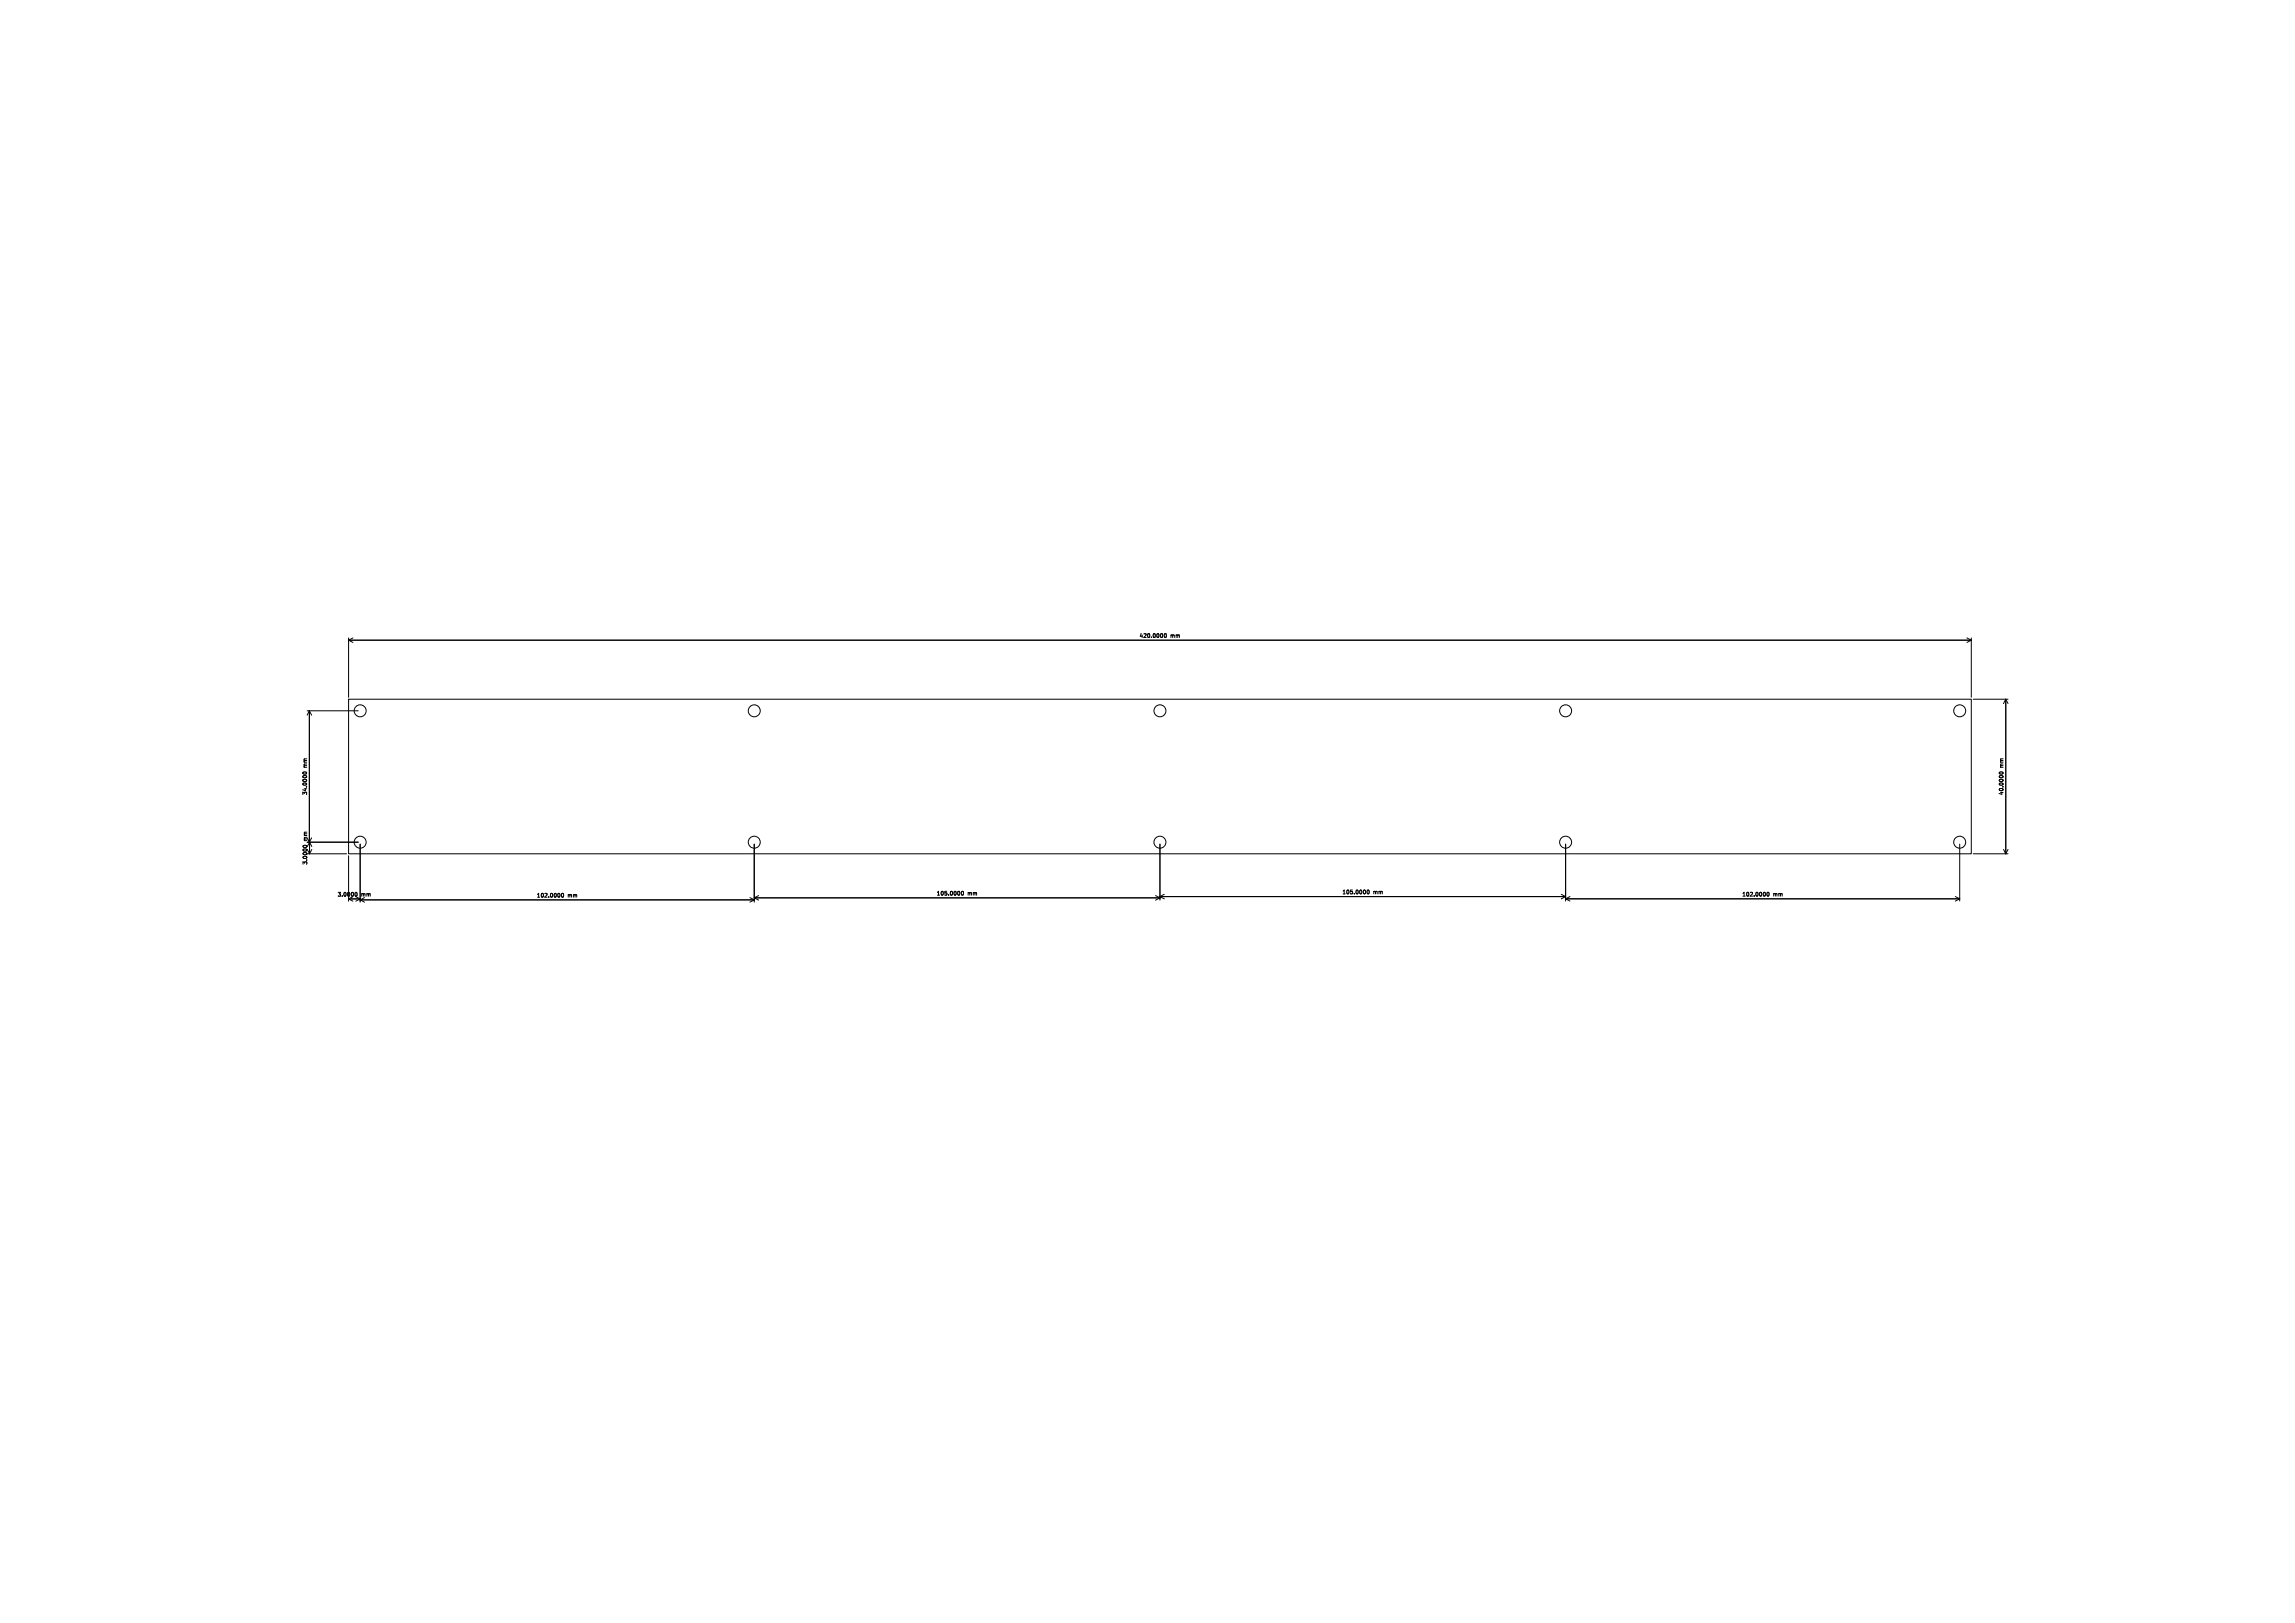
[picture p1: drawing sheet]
<svg xmlns="http://www.w3.org/2000/svg" width="594mm" height="420mm" viewBox="0 0 594 420" stroke-linecap="round" stroke-linejoin="round" font-family="sans-serif">
<defs><g id="words">
<g font-size="1.4">
<text x="294.8" y="165.2">420.0000</text>
<text x="303" y="165.2">mm</text>
<text x="79.6" y="198.7" transform="rotate(-90 79.6 198.7)">mm</text>
<text x="518.7" y="198.7" transform="rotate(-90 518.7 198.7)">mm</text>
<text x="79.6" y="205.9" transform="rotate(-90 79.6 205.9)">34.0000</text>
<text x="518.7" y="205.9" transform="rotate(-90 518.7 205.9)">40.0000</text>
<text x="79.7" y="217.6" transform="rotate(-90 79.7 217.6)">mm</text>
<text x="79.7" y="223.9" transform="rotate(-90 79.7 223.9)">3.0000</text>
<text x="87.3" y="232.2">3.0000</text>
<text x="93.5" y="232.2">mm</text>
<text x="138.8" y="232.4">102.0000</text>
<text x="147" y="232.4">mm</text>
<text x="242.3" y="231.9">105.0000</text>
<text x="250.5" y="231.9">mm</text>
<text x="347.3" y="231.6">105.0000</text>
<text x="355.5" y="231.6">mm</text>
<text x="450.8" y="232.2">102.0000</text>
<text x="459" y="232.2">mm</text>
</g>
</g></defs>
<g fill="none" stroke="#000" stroke-width=".26">
<path d="M90.2 165.1v15.3M90.2 165.7h420M90.2 165.7l1.1 .6M91.3 165.1l-1.1 .6M301.5 164h.1a.46 .46 0 0 1 .3 .5 .46 .46 0 0 1-.5 .4zM509.1 165.1l1.1 .6M510.2 165.1v15.3M510.2 165.7l-1.1 .6M78.5 199.8a.48 .48 0 0 1 .5-.1 .48 .48 0 0 1 .3 .5 .49 .49 0 0 1-.5 .2 .49 .49 0 0 1-.4-.5zM79.5 183.9h13.2M80.1 183.9v34l.6-1.1M80.1 183.9l.6 1.2"/>
<path d="M80.1 183.9l-.6 1.2M90.2 180.9h420v40h-420zM510.7 180.9h9M517.5 199.9a.49 .49 0 0 1 .6-.2 .49 .49 0 0 1 .3 .5 .52 .52 0 0 1-.5 .1 .52 .52 0 0 1-.4-.4zM519.1 180.9v40M519.1 180.9l.6 1.2M519.1 180.9l-.5 1.2M78.5 218.9l.1 .3M78.5 218.8v.1M78.5 218.8a.48 .48 0 0 1 .6-.1 .48 .48 0 0 1 .3 .5h-.2M79.5 217.9h13.2M80.1 217.9v3l.6-1.1"/>
<path d="M80.1 217.9l.6 1.2M80.1 217.9l-.6 1.2M93.2 218.4v15.1M195.2 218.4v15.1M300.2 218.4v14.5M405.2 218.4v14.8M507.2 218.4v14.8M517.5 200.2h.1M518.6 219.8l.5 1.1M519.7 219.8l-.6 1.1M79.5 220.9h10.2M90.2 221.4v11.8"/>
<path d="M91.9 231.1l.2-.2a.46 .46 0 0 1 .4 .5 .46 .46 0 0 1-.5 .4l-.1-.1M92.1 232l1.1 .6M93.2 232.6h-3l1.1 .6M93.2 232.6l-1.1 .6M93.2 232.9h102M93.2 232.9l1.1 .6M94.3 232.3l-1.1 .6M145.4 231.3l.2-.1a.46 .46 0 0 1 .3 .5 .46 .46 0 0 1-.5 .4zM194.1 232.3l1.1 .6M195.2 232.3h105M195.2 232.3l1.1 .6M195.2 232.9l-1.1 .6"/>
<path d="M196.3 231.8l-1.1 .5M248.9 230.7l.2-.1a.46 .46 0 0 1 .3 .6 .46 .46 0 0 1-.5 .3zM299.1 231.8l1.1 .5M300.2 232h105M300.2 232l1.1 .6M300.2 232.3l-1.1 .6M301.3 231.4l-1.1 .6M353.9 230.4l.2-.1a.46 .46 0 0 1 .3 .5 .46 .46 0 0 1-.5 .4zM404.1 231.4l1.1 .6M405.2 232.6h102M405.2 232.6l1.1 .6M405.2 232l-1.1 .6"/>
<path d="M406.3 232l-1.1 .6M457.4 231l.2-.1a.46 .46 0 0 1 .3 .5 .46 .46 0 0 1-.5 .4zM506.1 232l1.1 .6M507.2 232.6l-1.1 .6M510.7 220.9h9"/>
<circle cx="93.2" cy="183.9" r="1.55"/>
<circle cx="195.2" cy="183.9" r="1.55"/>
<circle cx="300.2" cy="183.9" r="1.55"/>
<circle cx="405.2" cy="183.9" r="1.55"/>
<circle cx="507.2" cy="183.9" r="1.55"/>
<circle cx="93.2" cy="217.9" r="1.55"/>
<circle cx="195.2" cy="217.9" r="1.55"/>
<circle cx="300.2" cy="217.9" r="1.55"/>
<circle cx="405.2" cy="217.9" r="1.55"/>
<circle cx="507.2" cy="217.9" r="1.55"/>
</g>
<use href="#words"/>
</svg>
